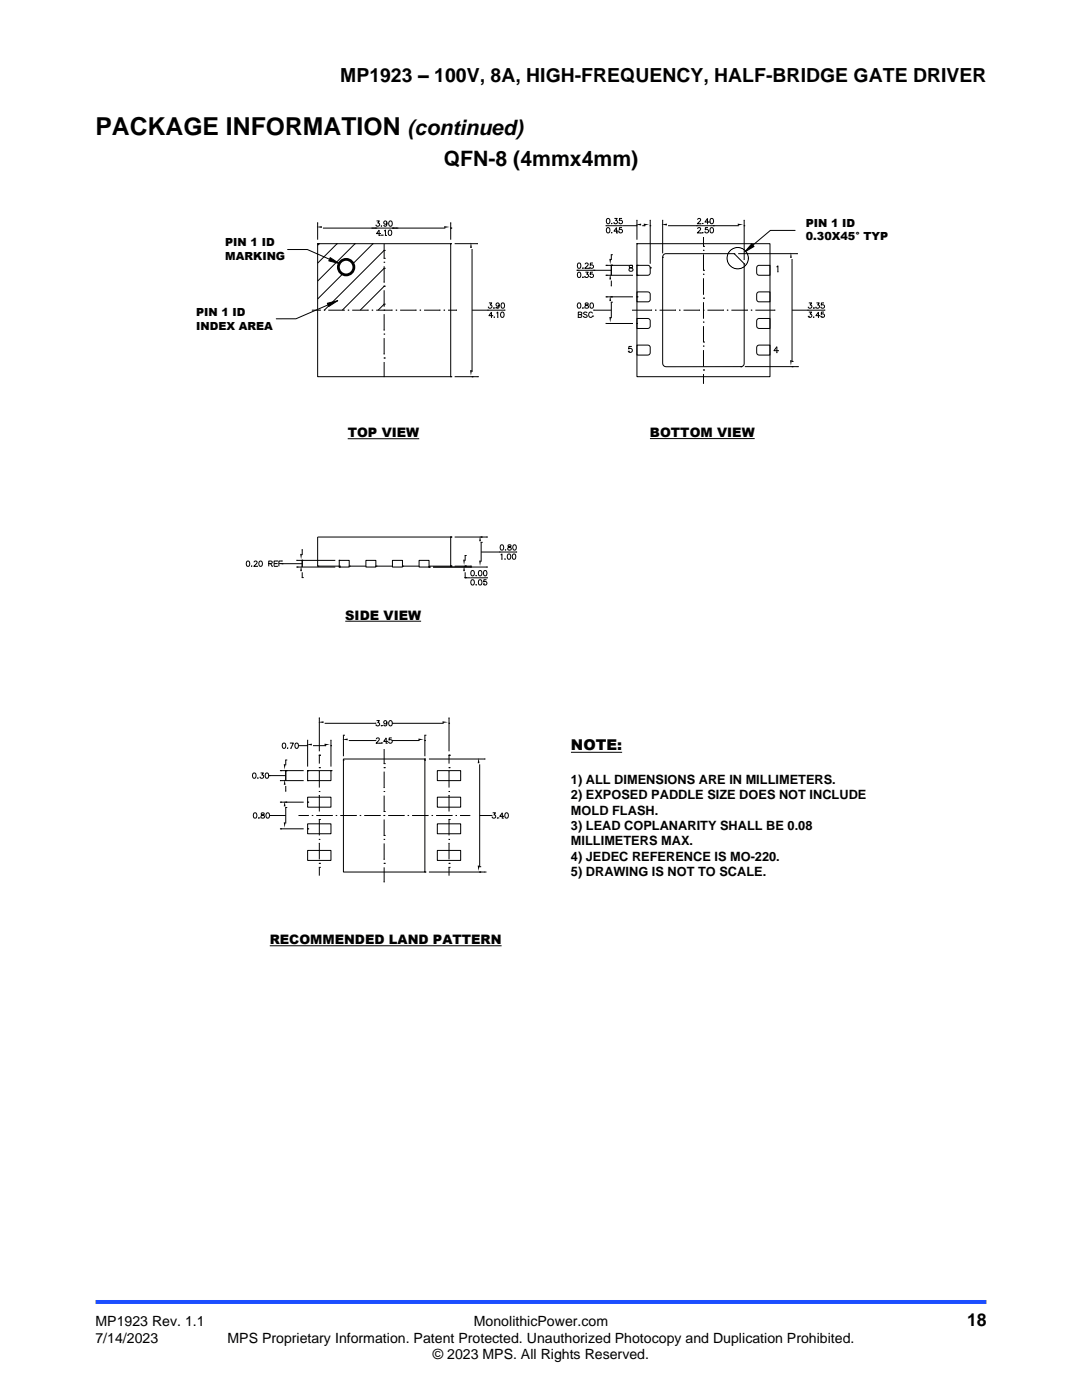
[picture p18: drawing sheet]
<svg xmlns="http://www.w3.org/2000/svg" width="216mm" height="279mm" viewBox="0 0 216 279" stroke-linecap="round" stroke-linejoin="round" font-family="sans-serif">
<defs><g id="words">
<text font-size="4.9" x="19" y="27">PACKAGE INFORMATION</text>
<g font-size="4.2">
<text x="81.3" y="27">(continued)</text>
<text x="88.5" y="33.1">QFN-8 (4mmx4mm)</text>
</g>
<text font-size="3.9" x="67.9" y="16.3">MP1923 – 100V, 8A, HIGH-FREQUENCY, HALF-BRIDGE GATE DRIVER</text>
<g font-size="3.7">
<text x="55" y="24.6">PACKAGE OUTLINE DRAWING FOR 8L QFN (4X4MM) -2</text>
<text x="83.9" y="29">MF-PO-D-0374 revision 0.0</text>
</g>
<text font-size="3.5" x="193" y="264.6">18</text>
<text font-size="3" x="113.9" y="149.8">NOTE:</text>
<g font-size="2.8">
<text x="19" y="264.6">MP1923 Rev. 1.1</text>
<text x="19" y="267.9">7/14/2023</text>
<text x="45.4" y="267.9">MPS Proprietary Information. Patent Protected. Unauthorized Photocopy and Duplication Prohibited.</text>
<text x="94.6" y="264.6">MonolithicPower.com</text>
<text x="86.4" y="271.2">© 2023 MPS. All Rights Reserved.</text>
</g>
<g font-size="2.6">
<text x="69.4" y="87.2">TOP VIEW</text>
<text x="129.7" y="87.2">BOTTOM VIEW</text>
<text x="68.9" y="123.7">SIDE VIEW</text>
<text x="113.9" y="156.5">1) ALL DIMENSIONS ARE IN MILLIMETERS.</text>
<text x="113.9" y="159.5">2) EXPOSED PADDLE SIZE DOES NOT INCLUDE</text>
<text x="113.9" y="162.6">MOLD FLASH.</text>
<text x="113.9" y="165.7">3) LEAD COPLANARITY SHALL BE 0.08</text>
<text x="113.9" y="168.7">MILLIMETERS MAX.</text>
<text x="113.9" y="171.8">4) JEDEC REFERENCE IS MO-220.</text>
<text x="113.9" y="174.9">5) DRAWING IS NOT TO SCALE.</text>
<text x="53.8" y="188.4">RECOMMENDED LAND PATTERN</text>
</g>
<g font-size="2.2">
<text x="160.8" y="45.3">PIN 1 ID</text>
<text x="160.8" y="47.9">0.30X45° TYP</text>
<text x="44.9" y="49.2">PIN 1 ID</text>
<text x="44.9" y="51.9">MARKING</text>
<text x="39.1" y="63.1">PIN 1 ID</text>
<text x="39.1" y="65.8">INDEX AREA</text>
</g>
</g></defs>
<path d="M19 259.8h177.8" fill="none" stroke="#1c4eff" stroke-width=".79" stroke-linecap="butt"/>
<g fill="none" stroke="#000" stroke-width=".2">
<path d="M57.4 49.8h3.9l4.4 1.9M63.4 44.5v3.3M63.4 48.6h.1M63.4 48.6h26.5v26.6h-26.5zM63.7 48.6h.1M63.7 48.6l-.3 .3M64.4 45.5h24.5M65.9 51.4l1.8 1.2-2.1-.5zM67.3 48.6h.1M67.3 48.6l-3.9 3.9M70.8 48.6h.1M70.8 48.6l-7.4 7.5"/>
<path d="M74.4 48.6h.1M74.4 48.6l-11 11.1M75 45.5h.1M75 44.9h.1M75.1 44.1h.6l-.3 .4a.35 .35 0 0 1 .3 .6 .36 .36 0 0 1-.7-.2M75.6 47h.1M75.9 46.6h-.8l.5-.7v1.1M76.1 45.1h.1M76.2 46.9h.1M76.3 46.9h.1M76.6 45h.1M76.7 46.1l.2-.2v1.1"/>
<path d="M76.7 48.6v3M76.7 50h.1M76.7 50l-12 11.9M76.7 51.6h.1M76.7 52.3h.1M76.7 53.1v3.2M76.7 53.6h.1M76.7 53.6l-8.4 8.3M76.7 57.1h.1M76.7 57.1l-4.8 4.8M76.7 57.9v3.2M76.9 47h.1"/>
<path d="M77.2 44.4a.32 .32 0 0 1-.5 .3 .32 .32 0 0 1 0-.5 .32 .32 0 0 1 .5 .1v.1a.49 .49 0 0 1-.4 .8l-.2-.2M77.6 46a.52 .52 0 0 1 .7 .4 .52 .52 0 0 1-.4 .6l-.4-.2v-.4zM77.7 44.1a.52 .52 0 0 1 .7 .4 .52 .52 0 0 1-.4 .7l-.3-.1-.1-.4zM78.3 45.5h.1M79.2 45.5h.1M89.9 44.5v3.3M89.9 45.5h.1M89.9 48.6h.1M90.7 48.6h4.6M94.2 49.7v24.4M95.3 48.6h.1M115.1 53.9h.1"/>
<path d="M115.1 53.9h6.9M115.3 52.5a.52 .52 0 0 1 .7 .4 .52 .52 0 0 1-.4 .7l-.3-.2zM115.3 54.4a.52 .52 0 0 1 .7 .3 .52 .52 0 0 1-.4 .7l-.3-.2zM116.3 53.5h.1M116.3 55.3h.1M116.7 55.2h.1M116.8 52.7l.2-.2 .4 .2-.7 .9h.7M116.8 54.3h.6l-.3 .4a.35 .35 0 0 1 .2 .6 .35 .35 0 0 1-.6-.1M117.4 53.6h.1M117.7 55.2h.1M118.3 52.5h-.5v.5a.38 .38 0 0 1 .5-.1 .38 .38 0 0 1 0 .6 .38 .38 0 0 1-.6-.2M118.3 54.3h-.5v.5a.38 .38 0 0 1 .5 0 .38 .38 0 0 1 0 .5 .38 .38 0 0 1-.6-.1"/>
<path d="M118.5 53.9h.1M120.9 45h.1M120.9 45h6.2M120.9 53h.1M120.9 53h5.4M120.9 54.9h.1M120.9 54.9h5.4M120.9 59.2h.1M120.9 59.2h5.4M121.2 43.6a.48 .48 0 0 1 .5 .5 .48 .48 0 0 1-.5 .5l-.2-.4zM121.2 45.5a.48 .48 0 0 1 .5 .5 .48 .48 0 0 1-.5 .4l-.2-.5zM122 50.8h.1"/>
<path d="M122 50.8v1.1M122 53h.1M122 53v1.9M122 56v1M122 59.2h.1M122 44.6h.1M122 46.4v.1zM122.1 44.6h.1M122.5 44.4v.1M122.6 43.6h.6l-.3 .4a.34 .34 0 0 1 .2 .6 .34 .34 0 0 1-.6-.1M123 46.5h.1M123.3 46.1h-.8l.5-.7v1.1"/>
<path d="M123.3 46.1h.1M123.5 44.4v.1M123.5 46.3h.1M124.1 43.6h-.5v.4a.37 .37 0 0 1 .5 0 .37 .37 0 0 1 0 .6 .37 .37 0 0 1-.6-.1M124.1 45.4h-.5v.5a.37 .37 0 0 1 .5 0 .37 .37 0 0 1 0 .5 .37 .37 0 0 1-.6-.1M125.6 53v.3l.5 .2 .2 .2a.4 .4 0 0 1-.4 .5 .4 .4 0 0 1-.4-.5l.7-.5v-.2zM127.1 44v3.8M127.1 48.6h.1M127.1 48.6h26.5v26.6h-26.5zM127.1 53h2.4l.2 .3v1.4l-.3 .2h-2.3zM127.1 53h.1M127.1 54.9h.1"/>
<path d="M127.1 58.3h2.4l.2 .4v1.3l-.3 .2h-2.3zM127.1 59.2h.1M128.2 45h.5M128.7 45h.1M129.7 44v8.6M129.7 45h.1M129.7 53.5h.1M132.2 44v6.6M132.2 51.4h.1M132.4 50.9l.4-.3h13.7l2 2v19.9a.66 .66 0 0 1-.7 .7h-14.9a.72 .72 0 0 1-.7-.7v-21.2zM133.3 45h14.1M139.1 45h.1"/>
<path d="M139.2 43.8l.2-.2 .4 .2-.1 .3-.6 .6h.8M139.2 45.7l.2-.3 .4 .2-.7 .9h.8M139.9 44.6v.1M139.9 46.5h.1M140.2 44.6h.1M140.2 46.4h.1M140.3 44.6h.1M140.4 47.3v1.9M140.4 49.2h.1M140.4 50h.1M140.4 50.8v3.1M140.4 53.9h.1"/>
<path d="M140.4 54.7h.1M140.4 55.5v3.2M140.4 59.5h.1M140.7 46.3h.1M141.3 45.4h-.5l-.1 .5a.38 .38 0 0 1 .6 0 .38 .38 0 0 1-.1 .5 .38 .38 0 0 1-.5-.1M141.4 44.3h-.7l.5-.7v1.1M141.4 44.3h.1M141.8 43.6a.48 .48 0 0 1 .6 .5 .48 .48 0 0 1-.6 .5l-.1-.4zM141.8 45.5a.48 .48 0 0 1 .6 .5 .48 .48 0 0 1-.6 .4l-.1-.5zM142.4 45h.1M146.5 50.6h.1M147.3 50.6h11.8"/>
<path d="M148.5 44v7.9M148.5 45h.1M148.5 52.7h.1M151.1 53.2l.3-.2h2.2v1.9h-2.4l-.2-.5zM151.2 58.3h2.4v1.9l-2.4-.1-.2-.2v-1.1zM154.9 53.3l.3-.2v1.1M158 51.7v20.4M159.1 50.6h.1M62.2 61.9h1.7M63.9 61.9h.1M64.7 61.9h.1M65.5 61.9h3.2"/>
<path d="M68.7 61.9h.1M69.5 61.9h.1M70.3 61.9h3.2M73.5 61.9h.1M74.3 61.9h.1M75.1 61.9h3.1M76.7 60.7h.1M76.7 60.7l-1.2 1.2M76.7 61.9h.1M76.7 62.7v3.2M76.7 66.7h.1M76.7 67.5v3.2"/>
<path d="M76.7 71.4h.1M76.7 72.3v2.9M78.2 61.9h.1M79.1 61.9h.1M79.8 61.9h3.2M83 61.9h.1M83.8 61.9h.1M84.6 61.9h3.2M87.8 61.9h.1M88.6 61.9h.1M89.4 61.9h1.7M89.9 75.2h.1"/>
<path d="M90.7 75.2h4.6M91.1 61.9h.1M94.2 61.9h6.6M94.2 75.2h.1M95.3 75.2h.1M97.4 61.9h.1M97.5 61.3h.1M97.6 60.5h.5l-.3 .4a.35 .35 0 0 1 .3 .5 .35 .35 0 0 1-.6-.1M98.3 63h.1M98.3 63h-.7l.5-.7v1M98.5 61.4l.1 .1M98.6 61.5h.1"/>
<path d="M98.6 63.2l.1 .1M98.7 63.3h.1M99 61.4h.1M99.1 62.5l.2-.2v1M99.3 63.3h.1M99.6 60.8a.33 .33 0 0 1-.4 .3 .33 .33 0 0 1-.2-.5 .33 .33 0 0 1 .6 0v.2a.48 .48 0 0 1-.4 .7l-.2-.1M100 62.3a.52 .52 0 0 1 .7 .4 .52 .52 0 0 1-.4 .6h-.3l-.1-.4zM100.1 60.5a.52 .52 0 0 1 .6 .4 .52 .52 0 0 1-.3 .6l-.4-.2zM100.8 61.9h.1M115.3 60.5a.52 .52 0 0 1 .7 .4 .52 .52 0 0 1-.4 .6h-.3l-.1-.4zM115.4 62.8h.6l.1 .3-.3 .2h-.4M115.4 63.3h.1"/>
<path d="M115.8 62.8h.1M115.8 62.8l.3-.1v-.3l-.7-.1v1M116.3 61.4v.1M116.3 61.5h.1M116.8 60.5v.3l.6 .4a.34 .34 0 0 1-.4 .3 .34 .34 0 0 1-.2-.4l.6-.4-.1-.2zM117.2 62.4l-.5-.1-.3 .2 .7 .4 .1 .3-.5 .1-.3-.1M117.9 60.5a.48 .48 0 0 1 .5 .5 .48 .48 0 0 1-.5 .5l-.2-.4zM118.2 62.5a.39 .39 0 0 0-.4-.2 .39 .39 0 0 0-.3 .4v.2a.39 .39 0 0 0 .3 .5 .39 .39 0 0 0 .4-.3M118.2 63.1h.1M118.5 61.9h.1M118.5 61.9h3.5M120.9 64.5v.1"/>
<path d="M120.9 64.6h5.4M122 60.3h.1M122 60.3v3.2M125.4 70.1h.1M126.1 69.1h-.6l-.1 .5a.42 .42 0 0 1 .7 0 .42 .42 0 0 1-.1 .7 .42 .42 0 0 1-.6-.2M126.1 61.9h3.9M127.1 63.6h2.4l.2 .4v1.2l-.1 .2-.3 .2h-2.2zM127.1 64.6h.1M127.1 68.9h2.2l.3 .1 .1 .3-.1 1.4-.3 .2h-2.2zM130 61.9h.1M130.8 61.9h.1M131.6 61.9h3.2"/>
<path d="M134.8 61.9h.1M135.6 61.9h.1M136.4 61.9h3.2M139.6 61.9h.1M140.4 60.3v3.2M140.4 61.9h.1M140.4 64.3h.1M140.4 65.1v3.2M140.4 68.3h.1M140.4 69.1h.1M140.4 69.9v3.1M140.4 73.8h.1"/>
<path d="M140.4 74.6v1.9M141.2 61.9h3.1M144.3 61.9h.1M145.1 61.9h.1M145.9 61.9h3.2M147.8 73.2h.1M148.6 73.2h10.5M149.1 61.9h.1M149.9 61.9h.1M150.7 61.9h3.9M151.1 63.7l.3-.1h2.2v2h-2.2l-.3-.2-.1-1.3zM151.2 69l.2-.1h2.2v2l-2.4-.1-.2-.4v-1.1z"/>
<path d="M154.6 61.9h.1M155.3 70h.1M155.3 70h-.9l.6-.8v1.2M158 61.9h6.6M158 72.1h.1M158 73.2h.1M159.1 73.2h.1M161.2 61.9h.1M161.3 61.3h.1M161.3 63.1h.1M161.4 60.5h.5l-.2 .4a.35 .35 0 0 1 .2 .5 .35 .35 0 0 1-.6-.1M161.4 62.3h.5l-.2 .4a.35 .35 0 0 1 .2 .6 .35 .35 0 0 1-.6-.2"/>
<path d="M162.4 61.4v.1M162.4 63.2v.1M162.4 61.5h.1M162.4 63.3h.1M162.8 61.3h.1M162.9 60.5h.6l-.3 .4a.35 .35 0 0 1 .2 .5 .35 .35 0 0 1-.6-.1M163.6 63h.1M163.6 63h-.8l.5-.7v1M163.8 61.3h.1M163.8 63.1h.1M164.4 60.5h-.5v.4a.38 .38 0 0 1 .5 0 .38 .38 0 0 1 0 .6 .38 .38 0 0 1-.6-.2M164.4 62.3h-.5v.4a.38 .38 0 0 1 .5 0 .38 .38 0 0 1 0 .6 .38 .38 0 0 1-.6-.2"/>
<path d="M164.6 61.9h.1M69.4 87.6h14.3M129.7 87.5h20.9M49.3 112a.52 .52 0 0 1 .6 .4 .52 .52 0 0 1-.4 .6l-.3-.2zM50.2 112.9v.1M50.2 113h.1M50.7 112.2l.2-.2 .4 .2-.7 .8h.8M51.4 113h.1M51.8 112a.48 .48 0 0 1 .6 .5 .48 .48 0 0 1-.6 .5l-.2-.4zM53.6 112.5l.6-.1 .1-.3-.7-.1v1M53.6 112.5h.1M54 112.5l.3 .5"/>
<path d="M54.3 113h.1M54.7 112.5h.4M55.1 112.5h.1M55.3 112h.1M55.3 112h-.6v1h.6M55.3 113h.1M55.6 112.5h.5M56.1 112.5h.1M56.2 112.5h.1M56.2 112.5h4.1M56.3 112h.1M56.3 112h-.7v1"/>
<path d="M59.2 111.8h.1M59.2 111.8h7.7M59.2 113.2h.1M59.2 113.2h7.7M60.3 109.7v1.1M60.3 111.8v1.4M60.3 111.8h.1M60.3 114.2v1.1M60.3 115.3h.1M63.4 113h.1M63.4 113h4.3M67.7 111.8h2v1.4h-2z"/>
<path d="M67.7 111.8h.1M67.7 113h.1M67.7 113.2h.1M69.7 113h.1M69.7 113h3.3M73 111.8h2v1.4h-2zM75 113h.1M75 113h3.3M78.3 111.8h2v1.4h-2zM80.3 113h.1M80.3 113h3.3M83.6 111.8h2v1.4h-2z"/>
<path d="M85.6 113h4.3M85.6 113.2h.1M86.4 113.2h10.7M89.9 107.2h.1M89.9 107.2v5.8M89.9 107.2h-26.5v5.8M89.9 113h.1M90.7 107.2h6.4M90.7 113h3.2M92.8 110.9h.1M92.8 110.9v1M92.8 113h.1"/>
<path d="M92.8 113v.2M92.8 114.2v1.1h4.4M92.8 115.3h.1M93.9 113h.1M93.9 113.2h.1M94.1 113.9a.48 .48 0 0 1 .6 .5 .48 .48 0 0 1-.6 .5l-.2-.4zM94.1 115.7a.48 .48 0 0 1 .6 .5 .48 .48 0 0 1-.6 .5l-.2-.6zM95 114.8v.1M95 116.6v.1M95 114.9h.1M95 116.7h.1M95.6 113.9a.48 .48 0 0 1 .6 .5 .48 .48 0 0 1-.6 .5l-.1-.6z"/>
<path d="M95.6 115.7a.48 .48 0 0 1 .6 .5 .48 .48 0 0 1-.6 .5l-.1-.6zM96 107.2h.1M96 108.2h.1M96 108.2v3.9M96.5 116.5h.1M96.6 113.9a.52 .52 0 0 1 .6 .4 .52 .52 0 0 1-.3 .6l-.4-.2zM97.1 107.2h.1M97.1 113.2h.1M97.1 115.7h-.5l-.1 .4a.37 .37 0 0 1 .6 0 .37 .37 0 0 1-.1 .6 .37 .37 0 0 1-.5-.2M99.7 110.2h.1M99.9 110.8l.3-.2v1M99.9 108.8a.52 .52 0 0 1 .7 .4 .52 .52 0 0 1-.4 .6l-.3-.2-.1-.4z"/>
<path d="M100.8 111.5v.1M100.8 111.6h.1M100.8 109.7h.1M100.9 109.7h.1M101.4 110.6a.52 .52 0 0 1 .6 .4 .52 .52 0 0 1-.4 .6l-.3-.2-.1-.4zM101.4 108.8v.3l.6 .3a.36 .36 0 0 1-.3 .4 .36 .36 0 0 1-.4-.4l.7-.4-.1-.2zM102.4 110.6a.52 .52 0 0 1 .6 .4 .52 .52 0 0 1-.4 .6l-.3-.2-.1-.4zM102.5 108.8a.52 .52 0 0 1 .6 .4 .52 .52 0 0 1-.4 .6l-.3-.2-.1-.4zM103.1 110.2h-7.1M68.9 124h15.1M50.5 154.3a.48 .48 0 0 1 .6 .5 .48 .48 0 0 1-.6 .5l-.1-.6zM51.5 155.2v.1"/>
<path d="M52 154.3h.6l-.3 .4a.35 .35 0 0 1 .3 .3 .35 .35 0 0 1-.3 .4 .35 .35 0 0 1-.4-.3M53.1 154.3a.52 .52 0 0 1 .6 .4 .52 .52 0 0 1-.4 .6l-.3-.2-.1-.4zM53.7 154.8h.1M53.7 154.8h3.3M56 153.8h.1M56 153.8h4.6M56 155.8h.1M56 155.8h4.6M56.5 148.3h.1a.51 .51 0 0 1 .4 .6 .51 .51 0 0 1-.5 .4l-.2-.4zM57 151.7h.1M57 151.7v1M57 153.8h.1"/>
<path d="M57 153.8v2M57 156.9v1M57.4 149.2v.1M57.4 149.3h.1M57.8 148.3h.7l-.5 1.1M58 149.3v.1M59 148.3h.1a.55 .55 0 0 1 .5 .5 .55 .55 0 0 1-.5 .6l-.3-.5zM59.6 148.8h1.8M61.4 147.7v5.3M61.4 153.8h.1M61.4 153.8h4.6v2h-4.6zM61.4 155.8h.1"/>
<path d="M61.4 159.1h4.6v2h-4.6zM62.5 148.8h2.5M63.7 143.3v6.6M63.7 150.7h.1M63.7 150.7v1.7M63.7 153.2h.1M63.7 154v3.2M63.7 158h.1M63.7 158.8v3.2M65 148.8h.1M66 147.7v5.3M66 148.8h.1"/>
<path d="M66 153.8h.1M68.5 146.7h.1M68.5 146.7v4.2M68.5 151.5h16.3v22.5h-16.3zM68.5 151.7h.1M75 144.3l-10.2 .1M75 147.8h-5.4M75 144.7h.1M75.1 147.5l.2-.2 .4 .2-.7 .8h.8M75.1 143.8h.6l-.3 .4a.35 .35 0 0 1 .3 .6 .35 .35 0 0 1-.7-.1M75.8 148.3h.1M76.1 144.8h.1"/>
<path d="M76.1 148.2v.1M76.1 148.3h.1M76.6 144.7h.1M76.7 149.5v2.9M76.7 152.4h.1M76.7 153.2h.1M76.7 154v3.2M76.7 158h.1M76.7 158.8v3.2M77.1 148.3h.1M77.2 144.2a.32 .32 0 0 1-.5 .2 .32 .32 0 0 1 0-.5 .32 .32 0 0 1 .5 .1v.2a.47 .47 0 0 1-.4 .7l-.2-.2M77.3 148h.1"/>
<path d="M77.3 148h-.7l.5-.7v1M77.6 148.1h.1M77.7 143.9a.51 .51 0 0 1 .6 .3 .51 .51 0 0 1-.3 .7l-.3-.1-.1-.4zM78.2 147.3h-.5l-.1 .4a.38 .38 0 0 1 .6 0 .38 .38 0 0 1-.1 .6 .38 .38 0 0 1-.5-.2M78.3 144.3l10.2 .1M78.3 147.8h5.4M84.8 146.7h.1M84.8 146.7v4.2M84.8 147.8h.1M84.8 151.5h.1M84.8 151.7h.1M87.3 153.8h4.6v2h-4.6z"/>
<path d="M87.3 159.1h4.6v2h-4.6zM89.6 143.3v6.6M89.6 144.4h.1M89.6 150.7h.1M89.6 150.7v1.7M89.6 153.2h.1M89.6 154v3.2M89.6 158h.1M89.6 158.8v3.2M95.7 152.5v20.5M96.8 151.5h-11.2M113.9 150.1h10.2"/>
<path d="M50.7 162.3a.49 .49 0 0 1 .6 .5 .49 .49 0 0 1-.6 .4l-.2-.5zM51.6 163.2h.1M52.2 162.3v.3l.6 .3a.33 .33 0 0 1-.5 .4 .33 .33 0 0 1-.1-.6l.5-.1v-.2l-.2-.2zM53.2 162.3a.52 .52 0 0 1 .6 .3 .52 .52 0 0 1-.3 .7l-.4-.2v-.4zM53.8 162.7l3.2 .1M56 160.1h.1M56 160.1h4.6M56 165.4h.1M56 165.4h4.6M57 160.1h.1M57 161.2h.1M57 161.2v3.1"/>
<path d="M61.4 160.1h.1M61.4 164.4h4.6v2h-4.6zM61.4 165.4h.1M61.4 169.7h4.6v2h-4.6zM61.5 162.7l-1.9 .1M62.3 162.7v.1M62.3 162.8h.1M63.7 162.7v.1M63.7 162.8h.1M63.7 163.5h.1M63.7 163.5v3.2M63.7 167.5h.1"/>
<path d="M63.7 168.3v3.2M63.7 172.3h.1M63.7 173.1h.1M63.7 173.1v1.7M66.3 162.7l-3.2 .1M67.1 162.7v.1M67.1 162.8h.1M71.1 162.7l-3.2 .1M71.9 162.7v.1M71.9 162.8h.1M75.9 162.7l-3.2 .1M76.7 162h.1"/>
<path d="M76.7 162.7v.1M76.7 162.8h.1M76.7 163.5v3.2M76.7 166.7h.1M76.7 167.5h.1M76.7 168.3v3.2M76.7 172.3h.1M76.7 173.1v2.9M80.6 162.7l-3.1 .1M81.4 162.7v.1M81.4 162.8h.1M84.8 174h.1"/>
<path d="M85.4 162.7l-3.2 .1M85.6 174h11.2M86.2 162.7v.1M86.2 162.8h.1M87.3 164.4h4.6v2h-4.6zM87.3 169.7h4.6v2h-4.6zM89.6 162.7v.1M89.6 162.8h.1M89.6 163.5h.1M89.6 163.5v3.2M89.6 167.5h.1M89.6 168.3v3.2"/>
<path d="M89.6 172.3h.1M89.6 173.1h.1M89.6 173.1v1.7M90.2 162.7l-3.2 .1M91 162.7v.1M91 162.8h.1M93.7 162.7l-1.9 .1M95.7 173h.1M95.7 174h.1M96.8 174h.1M98.1 162.7l-2.4 .1M98.2 163.1h.1"/>
<path d="M98.3 162.2h.6l-.3 .4a.34 .34 0 0 1 .2 .6 .34 .34 0 0 1-.6-.1M99.3 163.2h.1M100.2 163.3h.1M100.5 162.9h.1M100.5 162.9h-.8l.5-.7v1.1M100.9 162.3a.49 .49 0 0 1 .5 .5 .49 .49 0 0 1-.5 .4l-.2-.5z"/>
<circle cx="69.1" cy="53.3" r="1.55"/>
</g>
<g fill="#000">
<path d="M63.2 45.3l1-.2v.4zM65.9 51.4l1.8 1.2-2.1-.5zM88.6 45.1l1.1 .2-1.1 .2zM94 48.4l.2 1.1h-.4zM121.6 51.7h.3l-.1 1zM121.8 54.7l.1 1.1h-.3zM126.9 44.8l1-.2v.4zM128.5 44.6l1 .2-1 .2zM132 44.8l1.1-.2v.4zM147.2 44.6l1.1 .2-1.1 .2zM157.8 50.4l.2 1.1h-.4zM93.8 73.9h.4l-.2 1.1z"/>
<path d="M121.8 59l.1 1.1h-.3zM121.6 63.3h.3l-.1 1zM157.6 71.9h.4l-.2 1zM59.9 110.6h.4l-.2 1zM60.1 112.9l.2 1.1h-.4zM92.4 111.7h.4l-.2 1.1zM92.6 112.9l.2 1.1h-.4zM95.8 107l.2 1h-.4zM95.6 111.9h.4l-.2 1zM56.6 152.5h.4l-.2 1.1zM56.8 155.6l.2 1h-.4zM61.2 148.6l1-.2v.4z"/>
<path d="M63.5 144.1l1.1-.1v.3zM64.8 148.4l1 .2-1 .2zM68.3 147.6l1.1-.2v.3zM83.5 147.4l1.1 .2-1.1 .1zM88.3 144l1.1 .1-1.1 .2zM95.5 151.3l.2 1h-.4zM56.8 159.9l.2 1h-.4zM56.6 164.1h.4l-.2 1.1zM95.3 172.7h.4l-.2 1.1z"/>
</g>
<circle cx="69.1" cy="53.3" r="1.55" fill="#fff"/>
<circle cx="69.1" cy="53.3" r="1.55" fill="none" stroke="#000" stroke-width=".56"/>
<g fill="none" stroke="#000" stroke-width=".2">
<path d="M150 48.6l.5 .6-1.9 1.1zM158.7 46h-5l-3.5 2.9M65.3 60.5l2.1-.5-1.8 1.2zM65.5 60.8l-6.4 2.8h-4M53.8 188.7h46.3"/>
<circle cx="147.2" cy="51.5" r="2.13"/>
</g>
<path d="M150 48.6l.5 .6-1.9 1.1zM65.3 60.5l2.1-.5-1.8 1.2z" fill="#000"/>
<use href="#words"/>
</svg>
